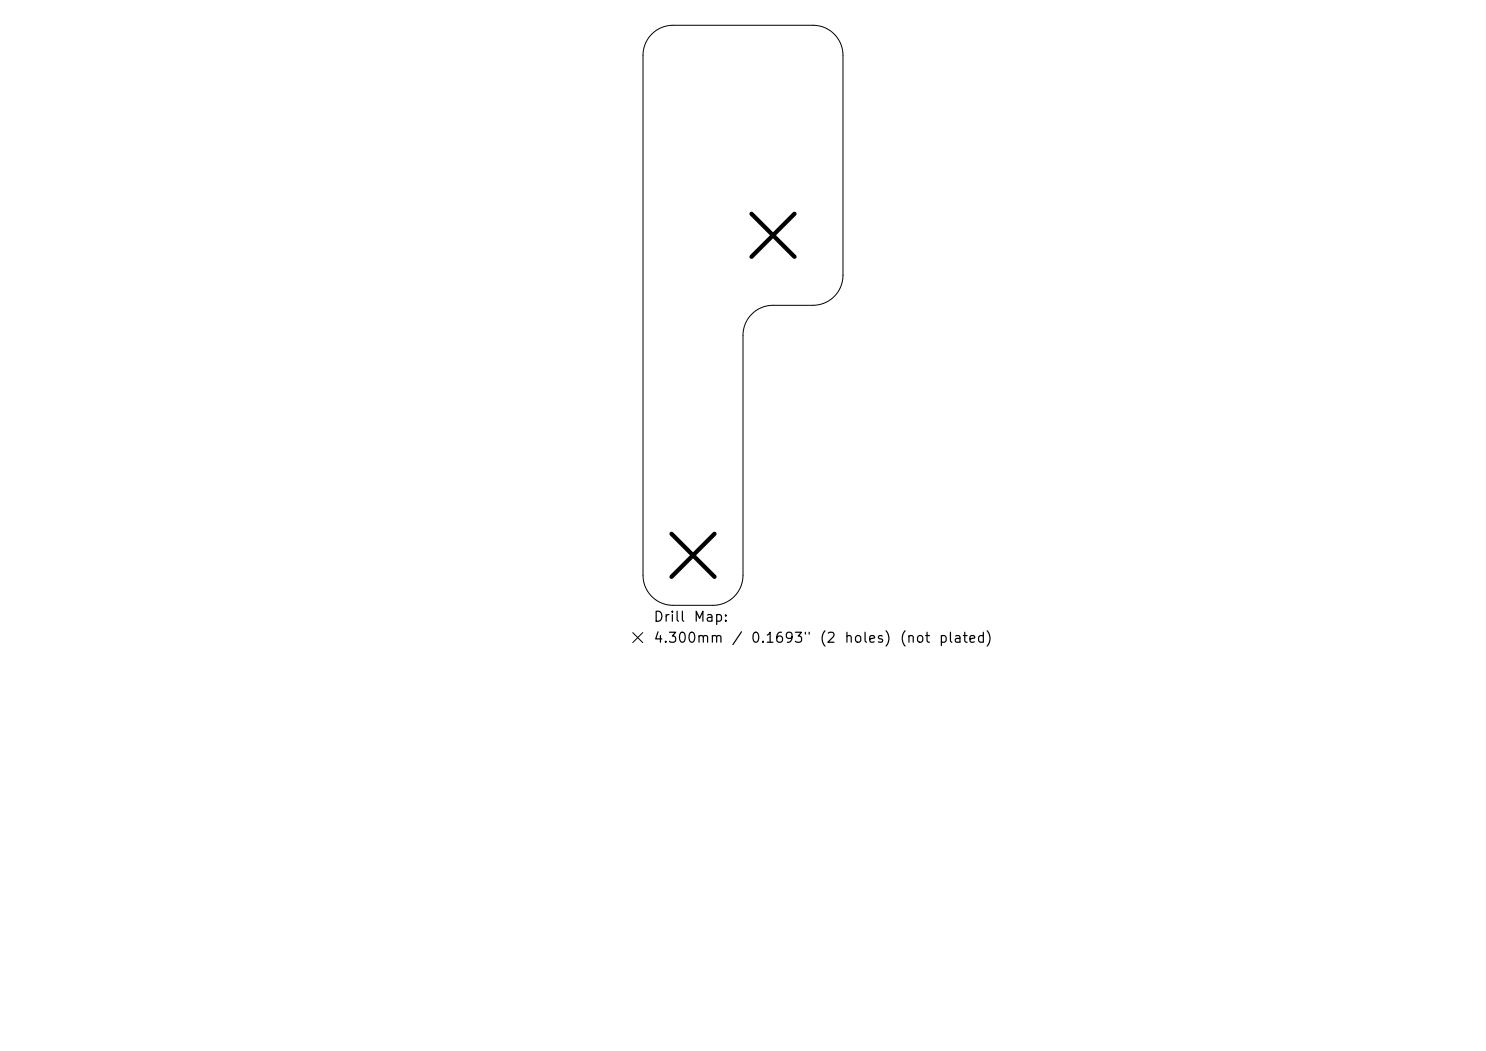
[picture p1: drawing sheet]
<svg xmlns="http://www.w3.org/2000/svg" width="297mm" height="210mm" viewBox="0 0 297 210" stroke-linecap="round" stroke-linejoin="round" font-family="sans-serif">
<defs><g id="words">
<g font-size="2">
<text x="130.5" y="124.7">Drill</text>
<text x="138.5" y="124.7">Map:</text>
<text x="130.5" y="128.9">4.300mm</text>
<text x="146.1" y="128.9">/</text>
<text x="149.9" y="128.9">0.1693&quot;</text>
<text x="163.6" y="128.9">(2</text>
<text x="168.6" y="128.9">holes)</text>
<text x="179.7" y="128.9">(not</text>
<text x="187.5" y="128.9">plated)</text>
</g>
</g></defs>
<path d="M130.3 6.8a6 6 0 0 1 4.2-1.7l28-.1a6 6 0 0 1 6 6v44a6 6 0 0 1-6 6h-8a6 6 0 0 0-6 6v48a6 6 0 0 1-6 6h-8a6 6 0 0 1-6-6v-104a6 6 0 0 1 1.8-4.2zM126.5 126.4l2 2M128.5 126.4l-2 2" fill="none" stroke="#000" stroke-width=".2"/>
<path d="M150.2 42.7l8.6 8.6M158.8 42.7l-8.6 8.6M134.2 106.7l8.6 8.6M142.8 106.7l-8.6 8.6" fill="none" stroke="#000" stroke-width=".86"/>
<use href="#words"/>
</svg>
